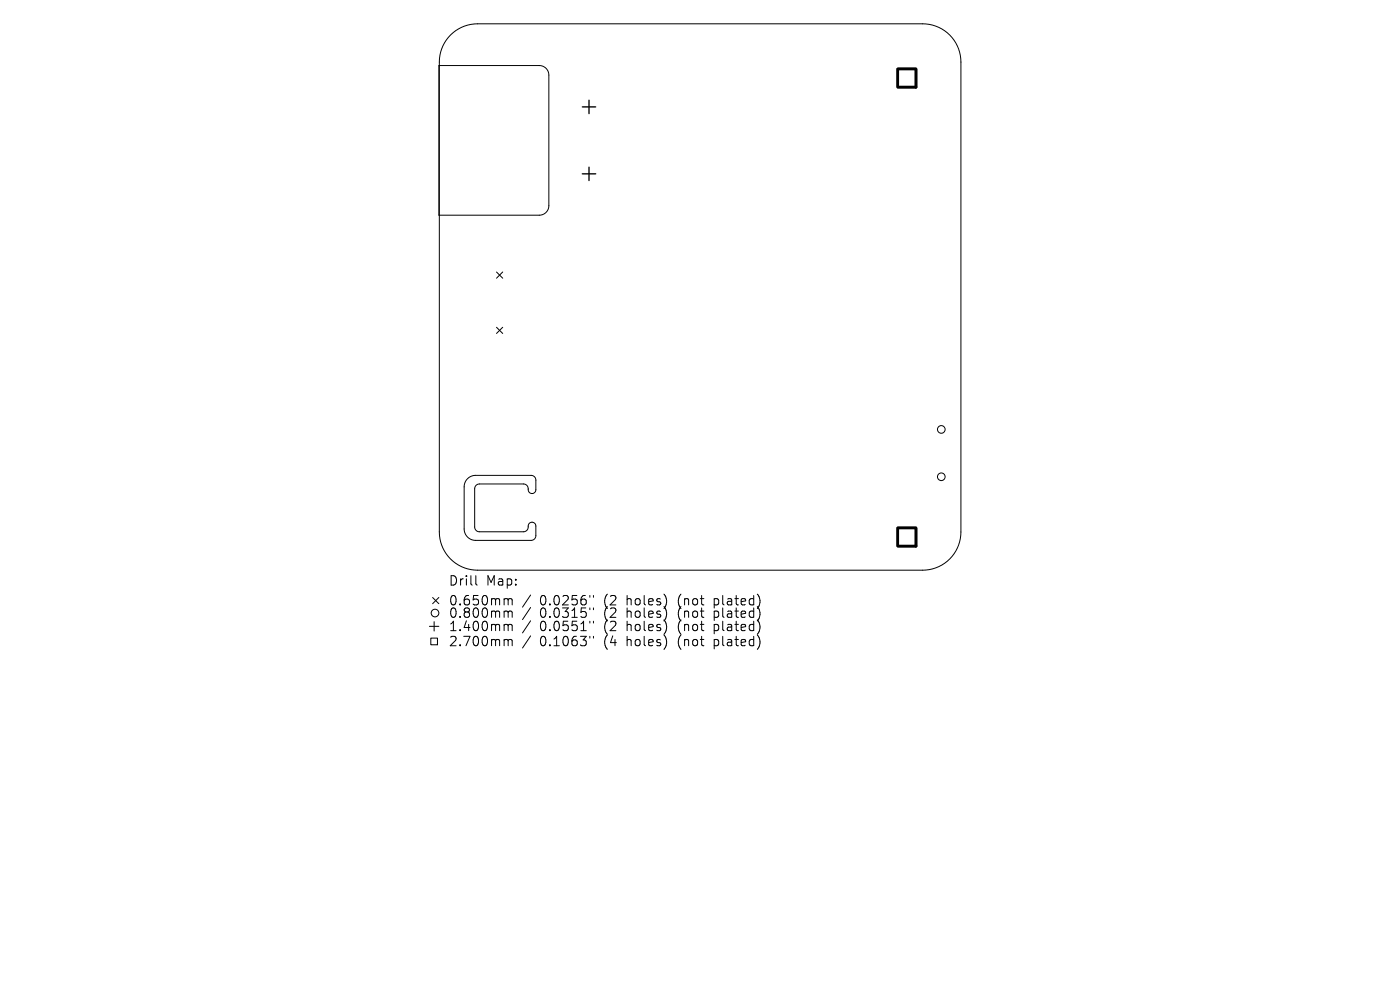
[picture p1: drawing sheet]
<svg xmlns="http://www.w3.org/2000/svg" width="297mm" height="210mm" viewBox="0 0 297 210" stroke-linecap="round" stroke-linejoin="round" font-family="sans-serif">
<defs><g id="words">
<g font-size="2.8">
<text x="95.1" y="124.5">Drill</text>
<text x="103.1" y="124.5">Map:</text>
<text x="95.1" y="128.7">0.650mm</text>
<text x="95.1" y="131.3">0.800mm</text>
<text x="114.5" y="128.7">0.0256&quot;</text>
<text x="114.5" y="131.3">0.0315&quot;</text>
<text x="128.3" y="128.7">(2</text>
<text x="128.3" y="131.3">(2</text>
<text x="133.2" y="128.7">holes)</text>
<text x="133.2" y="131.3">holes)</text>
<text x="144.3" y="128.7">(not</text>
<text x="144.3" y="131.3">(not</text>
<text x="152.1" y="128.7">plated)</text>
<text x="152.1" y="131.3">plated)</text>
<text x="95.1" y="134.2">1.400mm</text>
<text x="95.1" y="137.4">2.700mm</text>
<text x="114.5" y="134.2">0.0551&quot;</text>
<text x="114.5" y="137.4">0.1063&quot;</text>
<text x="128.3" y="134.2">(2</text>
<text x="128.3" y="137.4">(4</text>
<text x="133.2" y="134.2">holes)</text>
<text x="133.2" y="137.4">holes)</text>
<text x="144.3" y="134.2">(not</text>
<text x="144.3" y="137.4">(not</text>
<text x="152.1" y="134.2">plated)</text>
<text x="152.1" y="137.4">plated)</text>
</g>
</g></defs>
<g fill="none" stroke="#000" stroke-width=".21">
<path d="M93.1 13.9h21.3a2.03 2.03 0 0 1 2 2v27.7a2.03 2.03 0 0 1-2 2h-21.3zM95.6 7.4a8.1 8.1 0 0 1 5.7-2.3h94.4a8.1 8.1 0 0 1 8.2 8.1v99.6a8.1 8.1 0 0 1-8.2 8.2h-94.4a8.1 8.1 0 0 1-8.1-8.2v-99.6a8.1 8.1 0 0 1 2.4-5.8zM105.3 57.7l1.3 1.3M106.6 57.7l-1.3 1.3M105.3 69.4l1.3 1.3M106.6 69.4l-1.3 1.3M99.2 101.6l.7-.5 .8-.3h12a1.01 1.01 0 0 1 1 1.1v2a.81 .81 0 0 1-.8 .8 .81 .81 0 0 1-.8-.8 1.04 1.04 0 0 0-1.1-1.2h-9.3a1.01 1.01 0 0 0-1 1v8.1a1.01 1.01 0 0 0 1 1h9.3a1.19 1.19 0 0 0 1.1-1.5 .81 .81 0 0 1 .9-.5 .81 .81 0 0 1 .7 .8v2a1.01 1.01 0 0 1-1 1h-11.8a2.43 2.43 0 0 1-2.4-2.4v-9.1l.2-.9zM91.1 132.9h2M91.4 135.4h1.4v1.4h-1.4zM91.8 126.7l1.3 1.4M92.1 131.9v2M93.1 126.7l-1.3 1.4"/>
<path d="M100.9 122.1v1.7l.3 .3M107.2 127l.5 .1 .1 .2M107.2 129.6h.3l.3 .3M107.2 132.4l.5 .1 .1 .2M107.2 135.6l.5 .1 .1 .2M107.8 127.3l.3-.3 .5 .1 .1 1.2M107.8 127.3v1M107.8 129.9v1.1M107.8 132.7v1.1M107.8 135.9v1.1M107.8 129.9l.3-.3 .5 .1 .1 1.3M107.8 132.7l.3-.3 .5 .1 .1 1.3"/>
<path d="M107.8 135.9l.3-.3 .5 .1 .1 1.3M112.6 126.2l-1.8 2.6M112.6 128.9l-1.8 2.5M112.6 131.7l-1.8 2.6M112.6 134.9l-1.8 2.6M125.1 126.3v.4M125.1 129v.3M125.1 131.8v.4M125.1 135v.4M125.9 126.3v.4M125.9 129v.3M125.9 131.8v.4"/>
<path d="M125.9 135v.4"/>
<circle cx="199.7" cy="91.1" r=".81"/>
<circle cx="199.7" cy="101.1" r=".81"/>
<circle cx="92.3" cy="130" r=".81"/>
</g>
<path d="M123.5 22.7h2.9M123.5 36.9h2.9M125 21.3v2.8M125 35.5v2.8" fill="none" stroke="#000" stroke-width=".28"/>
<path d="M190.5 14.6h3.8v3.9h-3.8zM190.5 112h3.8v3.9h-3.8z" fill="none" stroke="#000" stroke-width=".55"/>
<use href="#words"/>
</svg>
